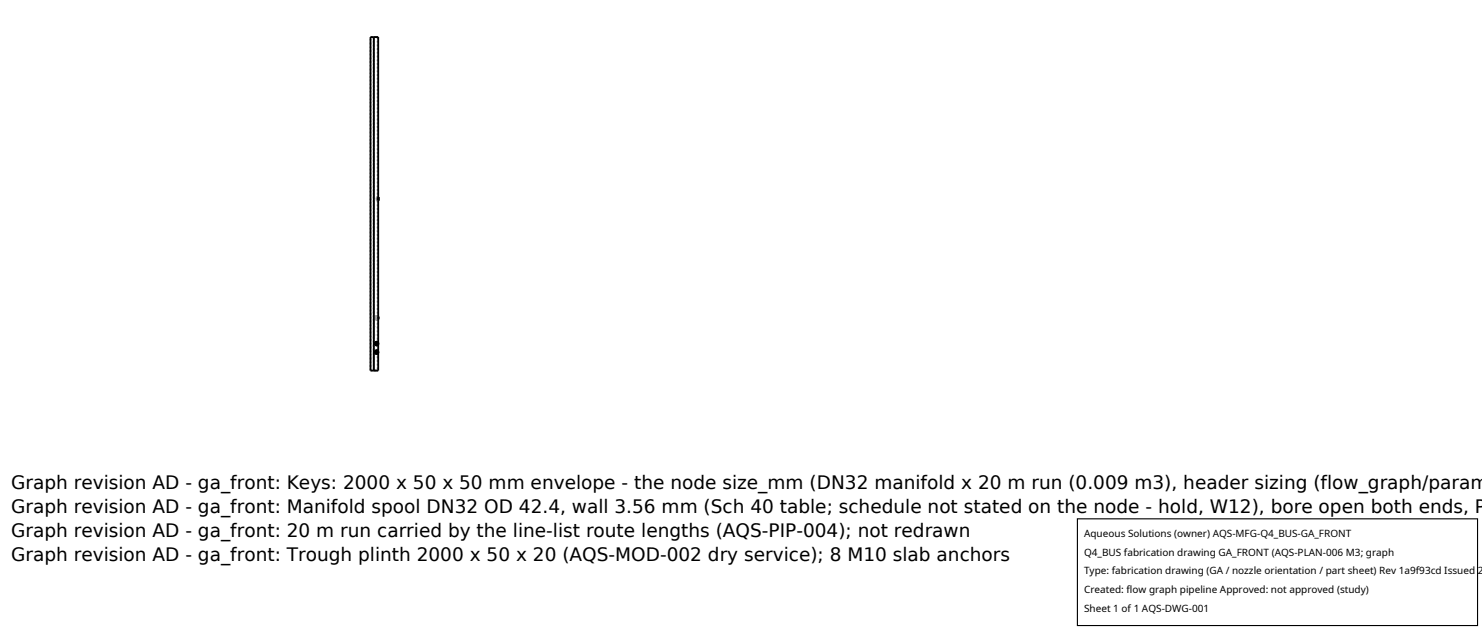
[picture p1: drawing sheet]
<svg xmlns="http://www.w3.org/2000/svg" width="212mm" height="90mm" viewBox="0 0 212 90" stroke-linecap="round" stroke-linejoin="round" font-family="sans-serif">
<defs><g id="words">
<g font-size="2.6">
<text x="1.6" y="69.8">Graph revision AD - ga_front: Keys: 2000 x 50 x 50 mm envelope - the node size_mm (DN32 manifold x 20 m run (0.009 m3), header sizing (flow_graph/param</text>
<text x="1.6" y="73.3">Graph revision AD - ga_front: Manifold spool DN32 OD 42.4, wall 3.56 mm (Sch 40 table; schedule not stated on the node - hold, W12), bore open both ends, P</text>
<text x="1.6" y="76.7">Graph revision AD - ga_front: 20 m run carried by the line-list route lengths (AQS-PIP-004); not redrawn</text>
<text x="1.6" y="80.2">Graph revision AD - ga_front: Trough plinth 2000 x 50 x 20 (AQS-MOD-002 dry service); 8 M10 slab anchors</text>
</g>
<g font-size="1.4">
<text x="154.8" y="76.6">Aqueous Solutions (owner) AQS-MFG-Q4_BUS-GA_FRONT</text>
<text x="154.8" y="79.3">Q4_BUS fabrication drawing GA_FRONT (AQS-PLAN-006 M3; graph</text>
<text x="154.8" y="82">Type: fabrication drawing (GA / nozzle orientation / part sheet) Rev 1a9f93cd Issued 2</text>
<text x="154.8" y="84.7">Created: flow graph pipeline Approved: not approved (study)</text>
<text x="154.8" y="87.4">Sheet 1 of 1 AQS-DWG-001</text>
</g>
</g></defs>
<g fill="none" stroke="#a0a0a0" stroke-width=".26" stroke-dasharray=".3 .3" stroke-linecap="butt">
<path d="M52.9 5.3h.5M53.4 5.3v47.6M53.4 5.3v41.2M53.4 5.3h.6M53.4 5.3h.5M53.9 5.3h-.5M53.9 5.3v22.8M53.8 28.1v.5M53.8 28.6v-.5M53.8 28.1h.1M53.8 28.2v.4M53.8 28.6v-.4"/>
<path d="M53.8 28.2h.1M53.9 28.1l-.1 .3 .1 .2M53.9 28.6l-.1-.2 .1-.3M53.9 28.2v.4M53.9 28.6v-.4M53.9 28.6v24.3M53.9 28.6h-.1M54 28.5v-.2M54 28.3v-.1M54 28.2v-.1M54 28.2v.4M54 28.6v-.4"/>
<path d="M54 28.2h.1M54.1 28.6v-.5M54.1 28.2v.4M54.1 28.6v-.4M54.1 28.6h-.1M52.9 52.9h.5M52.9 52.9v-47.6M53.4 52.9h.6M53.4 52.9h.5M53.4 46.8v-.3M53.4 46.8v.9M53.4 48v-.3"/>
<path d="M53.4 48v.9M53.4 49.2v-.3M53.4 49.2v.9M53.4 50.4v-.3M53.4 50.4v2.5M53.4 50.1v.3M53.4 48.9v.3M53.4 47.7v.3M53.4 46.5v.3M53.4 46.5v-41.2M53.4 47.7v-.9M53.4 48.9v-.9"/>
<path d="M53.4 50.1v-.9M53.4 52.9v-2.5M53.5 49v.1M53.5 49.1h.1M53.5 50.2v.1M53.5 50.3l.1 .1M53.6 49h-.1M53.6 50.2h-.1M53.6 48.9v.1M53.6 50.4v.1M53.6 50.1v.1M53.6 49.2v.1"/>
<path d="M53.6 50.4v-.1M53.6 49.3h.1M53.6 50.5h.1M53.8 49.2h-.1M53.8 50.5h-.1M53.8 48.8h-.1M53.8 50h-.1M53.8 48.8l-.2 .1-.1 .2 .2 .2h.2M53.8 50l-.2 .1-.1 .2 .2 .2h.2M53.8 49.2v.1M53.8 48.8v.1M53.8 50v.1"/>
<path d="M53.8 45.6l-.2-.2 .2-.3M53.8 45.1v.1M53.8 45.6l-.2-.2 .2-.2M53.8 50.1l-.2 .2 .2 .2M53.8 50l-.2 .1-.1 .2 .1 .2h.2M53.8 48.9l-.2 .1 .2 .2M53.8 48.8l-.2 .1-.1 .1 .1 .2 .2 .1M53.8 45.2h.1M53.8 45.1l.1 .1M53.8 45.1l.3 .3-.1 .2h-.1h-.2l-.1-.2v-.2l.2-.1M53.8 45.2l.2 .2-.1 .2-.3-.2 .2-.2M53.9 48.8v.1"/>
<path d="M53.9 49.2v.1M53.9 50.4v.1M53.9 45.6l-.2-.2 .1-.2M53.9 45.6h-.2l-.1-.2v-.2l.2-.1M53.9 45.2h.1M53.9 45.2l.1 .1M53.9 50.4v-.3M53.9 50.5l.2-.2-.2-.2M53.9 49.2v-.3M53.9 49.3l.2-.2-.2-.3M53.9 52.9h-.5M54 45.6h-.1"/>
<path d="M54 45.4l-.1 .2M54 48.9v.3M54 50.2v.2"/>
</g>
<g fill="none" stroke="#000" stroke-width=".26">
<path d="M53.4 5.3v47.6M54 28.5h.1M54 28.5v.1M54 28.2h.1M54 28.1v.5M54 28.1v-22.8h-1.1v47.6h1.1v-2.5M54 28.1h.1v.5h-.1M54 28.6v20.3M53.5 49.1h.1M53.5 50.3h.1M53.5 49h.1M53.5 50.2h.1"/>
<path d="M53.6 49.1v.1M53.6 50.4h.1M53.6 49h.1M53.6 50.2h.1M53.6 48.9h.1M53.6 49.2h.1M53.6 50.5h.1M53.6 49v.1M53.6 50.2v.1M53.6 49.1l.1 .1M53.6 50.4l.1 .1M53.6 49.3h.1"/>
<path d="M53.7 48.9l-.1 .1M53.7 49.3h.1M53.7 50.5h.1M53.7 48.8l-.1 .1M53.7 50.1h-.1M53.7 48.9h.1M53.7 49.2h.1M53.7 50.1l-.1 .1M53.7 50.1h.1M53.7 48.8h.1M53.7 50v.1M53.7 50h.1"/>
<path d="M53.8 50.1h-.1M53.8 49.3h.1M53.8 50.5h.1M53.8 49.2h.1M53.8 48.9h.1M53.8 50.1h.1M53.8 48.9h-.1M53.8 50h.1M53.8 48.9h-.2v.2l.1 .1h.2M53.8 50.1l-.2 .1v.1l.1 .2 .2-.1M53.8 48.8h.1M53.8 50l.1 .1"/>
<path d="M54 45.2l.1 .2-.1 .2M54 45.3v.1M54 49.2v1"/>
<circle cx="53.8" cy="50.3" r=".19"/>
<circle cx="53.8" cy="49.1" r=".19"/>
<circle cx="53.8" cy="50.3" r=".25"/>
<circle cx="53.8" cy="49.1" r=".25"/>
</g>
<path d="M153.9 74.1h57.1v15.2h-57.1z" fill="#fff" stroke="#000" stroke-width=".16"/>
<use href="#words"/>
</svg>
